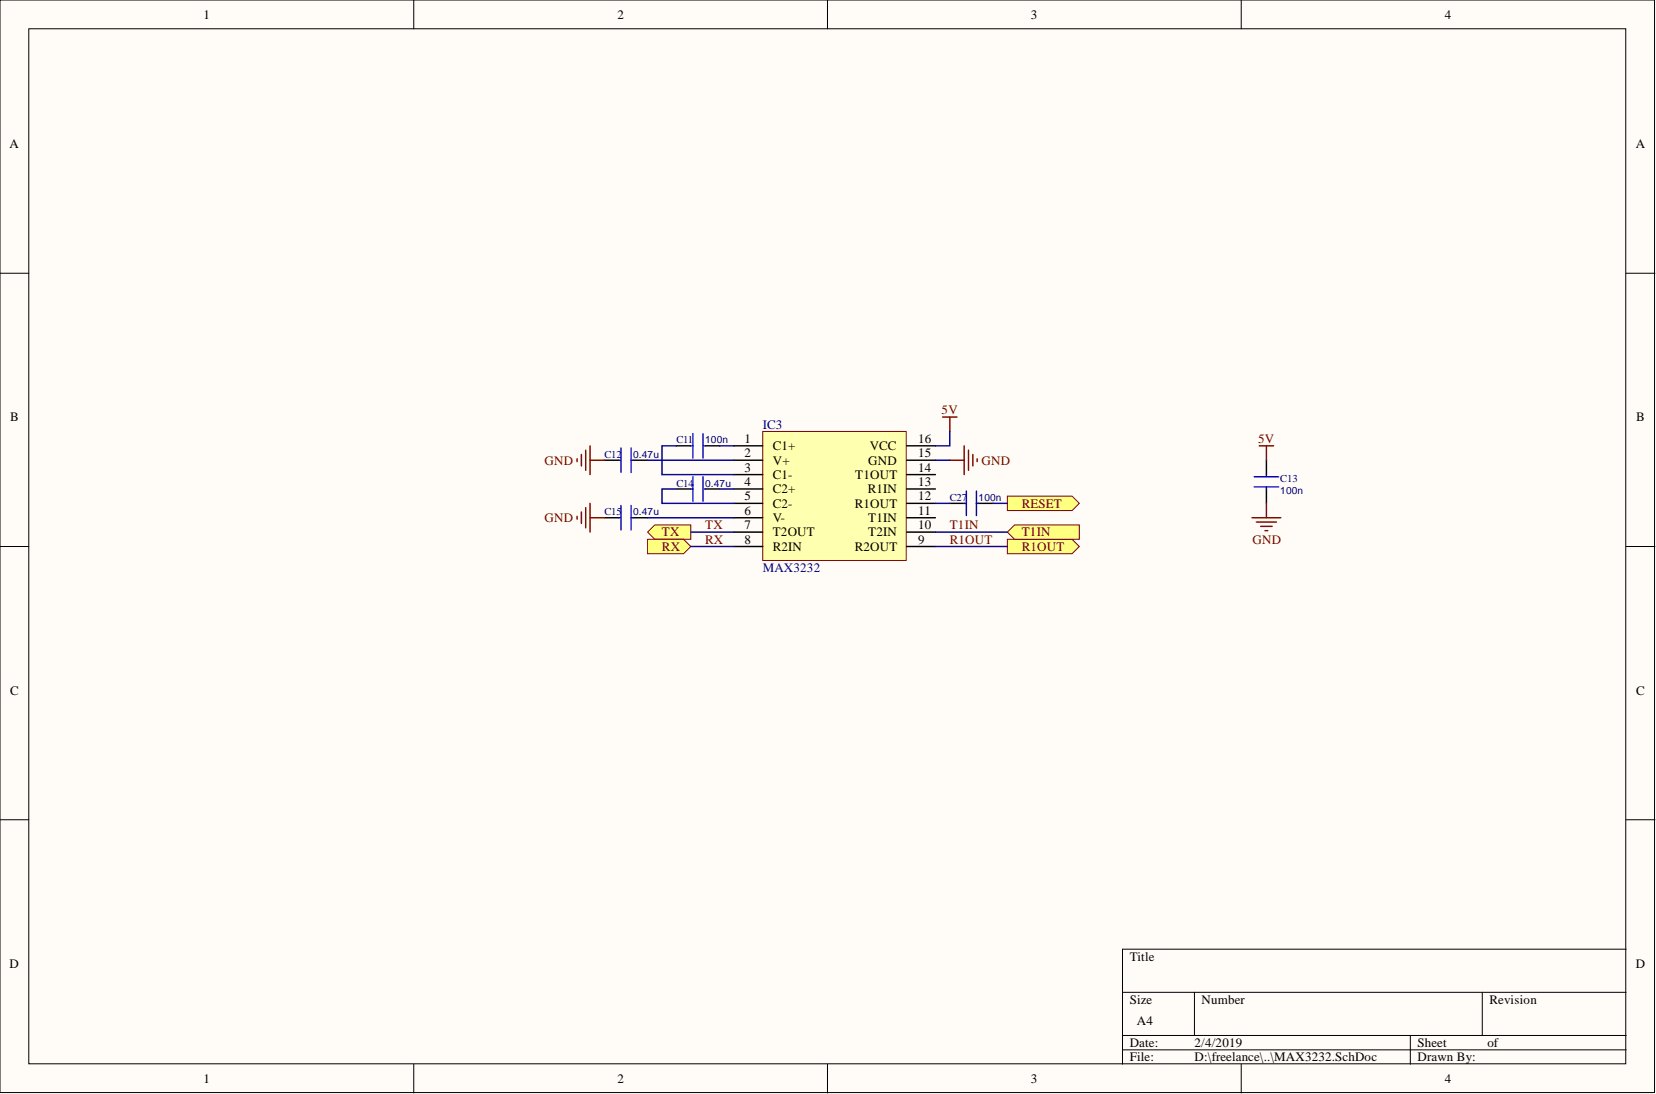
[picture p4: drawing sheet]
<svg xmlns="http://www.w3.org/2000/svg" width="292mm" height="193mm" viewBox="0 0 292 193" stroke-linecap="round" stroke-linejoin="round" font-family="sans-serif">
<defs><g id="words">
<g font-size="2.3">
<text x="35.9" y="3.3">1</text>
<text x="108.9" y="3.3">2</text>
<text x="181.8" y="3.3">3</text>
<text x="254.9" y="3.3">4</text>
<text x="1.7" y="26.1">A</text>
<text x="288.5" y="26.1">A</text>
<text x="1.8" y="74.3">B</text>
<text x="288.6" y="74.3">B</text>
<text x="131.3" y="78.1">1</text>
<text x="131.3" y="80.7">2</text>
<text x="131.3" y="83.2">3</text>
<text x="136.3" y="79.4">C1+</text>
<text x="136.3" y="81.9">V+</text>
<text x="153.2" y="81.9">GND</text>
<text x="153.4" y="79.4">VCC</text>
<text x="162" y="83.2">14</text>
<text x="162" y="80.7">15</text>
<text x="162" y="78.1">16</text>
<text x="131.3" y="85.7">4</text>
<text x="131.3" y="88.3">5</text>
<text x="136.3" y="84.5">C1-</text>
<text x="136.3" y="87">C2+</text>
<text x="136.3" y="89.5">C2-</text>
<text x="150.8" y="89.5">R1OUT</text>
<text x="150.9" y="84.5">T1OUT</text>
<text x="153.1" y="87">R1IN</text>
<text x="162" y="88.3">12</text>
<text x="162" y="85.7">13</text>
<text x="131.3" y="90.8">6</text>
<text x="131.3" y="93.4">7</text>
<text x="131.3" y="95.9">8</text>
<text x="136.3" y="92.1">V-</text>
<text x="136.3" y="94.6">T2OUT</text>
<text x="153.2" y="94.6">T2IN</text>
<text x="153.2" y="92.1">T1IN</text>
<text x="162" y="95.9">9</text>
<text x="162" y="93.4">10</text>
<text x="162" y="90.8">11</text>
<text x="136.3" y="97.2">R2IN</text>
<text x="150.8" y="97.2">R2OUT</text>
<text x="1.8" y="122.5">C</text>
<text x="288.6" y="122.5">C</text>
<text x="1.7" y="170.7">D</text>
<text x="199.3" y="169.5">Title</text>
<text x="288.5" y="170.7">D</text>
<text x="199.3" y="177.1">Size</text>
<text x="212" y="177.1">Number</text>
<text x="262.7" y="177.1">Revision</text>
<text x="199.3" y="184.7">Date:</text>
<text x="200.5" y="180.9">A4</text>
<text x="210.7" y="184.7">2/4/2019</text>
<text x="250" y="184.7">Sheet</text>
<text x="262.4" y="184.7">of</text>
<text x="35.9" y="191">1</text>
<text x="108.9" y="191">2</text>
<text x="181.8" y="191">3</text>
<text x="199.3" y="187.2">File:</text>
<text x="210.7" y="187.2">D:\freelance\..\MAX3232.SchDoc</text>
<text x="250" y="187.2">Drawn By:</text>
<text x="254.9" y="191">4</text>
</g>
<g font-size="2.3" fill="#000080">
<text x="134.5" y="75.6">IC3</text>
<text x="134.5" y="101">MAX3232</text>
</g>
<g font-size="2.3" fill="#800000">
<text x="166.1" y="73.1">5V</text>
<text x="96" y="81.9">GND</text>
<text x="173.1" y="81.9">GND</text>
<text x="221.9" y="78.1">5V</text>
<text x="180.2" y="89.5">RESET</text>
<text x="96" y="92.1">GND</text>
<text x="116.8" y="94.6">TX</text>
<text x="124.4" y="93.4">TX</text>
<text x="124.4" y="95.9">RX</text>
<text x="167.5" y="95.9">R1OUT</text>
<text x="167.5" y="93.4">T1IN</text>
<text x="180.2" y="94.6">T1IN</text>
<text x="220.9" y="95.9">GND</text>
<text x="116.8" y="97.2">RX</text>
<text x="180.2" y="97.2">R1OUT</text>
</g>
<g font-size="1.9" fill="#000080">
<text x="106.6" y="80.8">C12</text>
<text x="119.3" y="78.2">C11</text>
<text x="119.3" y="85.8">C14</text>
<text x="167.5" y="88.4">C27</text>
<text x="225.8" y="85.1">C13</text>
<text x="106.6" y="90.9">C15</text>
</g>
<g font-size="1.8" fill="#000080">
<text x="111.7" y="80.8">0.47u</text>
<text x="124.4" y="78.2">100n</text>
<text x="124.4" y="85.8">0.47u</text>
<text x="172.6" y="88.4">100n</text>
<text x="225.8" y="87.1">100n</text>
<text x="111.7" y="90.9">0.47u</text>
</g>
</g></defs>
<g fill="#fffcf8" stroke="#000" stroke-width=".18">
<path d="M0 0h291.8v192.7h-291.8z"/>
<path d="M5.1 5.1h281.7v182.5h-281.7z"/>
</g>
<g fill="none" stroke="#000" stroke-width=".18">
<path d="M73 0v5.1M146 0v5.1M218.9 0v5.1M0 48.2h5.1M286.8 48.2h5.1M0 96.4h5.1M286.8 96.4h5.1M0 144.6h5.1M286.8 144.6h5.1M198 175h88.8M210.7 175v7.6M261.5 175v7.6"/>
<path d="M286.8 167.4h-88.8v20.3M73 187.7v5.1M146 187.7v5.1M198 182.6h88.8M198 185.2h88.8M218.9 187.7v5.1M248.8 182.6v5.1"/>
</g>
<path d="M134.5 76.1h25.3v22.8h-25.3z" fill="#ffffb0" stroke="#800000" stroke-width=".18"/>
<g fill="none" stroke="#000" stroke-width=".25">
<path d="M119.3 78.6h2.5M124.4 78.6h2.5M129.5 78.6h5M159.9 78.6h5.1M106.6 81.2h2.6M106.6 91.3h2.6M111.7 81.2h2.5M111.7 91.3h2.5M119.3 86.3h2.5M124.4 86.3h2.5M129.5 81.2h5M129.5 83.7h5"/>
<path d="M129.5 86.3h5M129.5 88.8h5M129.5 91.3h5M129.5 93.9h5M129.5 96.4h5M159.9 81.2h5.1M159.9 83.7h5.1M159.9 86.3h5.1M159.9 88.8h5.1M159.9 91.3h5.1M159.9 93.9h5.1M159.9 96.4h5.1"/>
</g>
<g fill="none" stroke="#00f" stroke-width=".25">
<path d="M109.5 79v4.3M111.3 79v4.3M121.8 78.6h.4M122.2 76.5v4.3M124 76.5v4.3M124 78.6h.4M109.2 81.2h.3M109.2 91.3h.3M109.5 89.2v4.3M111.3 89.2v4.3M111.3 81.2h.4M111.3 91.3h.4"/>
<path d="M121.8 86.3h.4M122.2 84.1v4.3M124 84.1v4.3M124 86.3h.4"/>
</g>
<g fill="none" stroke="#800000" stroke-width=".25">
<path d="M103.3 79.4v3.6M104.1 78.6v5.1M166.3 73.6h2.5M167.5 73.6v2.5M170.1 78.6v5.1M170.8 79.4v3.6M101.8 80.9v.5M101.8 91.1v.5M102.6 80.2v2M102.6 90.3v2M103.3 89.5v3.6M104.1 88.8v5.1"/>
<path d="M104.1 81.2h2.5M104.1 91.3h2.5M167.5 81.2h2.6M171.6 80.2v2M172.4 80.9v.5"/>
</g>
<g fill="#ffff80" stroke="#800000" stroke-width=".18">
<path d="M177.7 95.1h11.4l1.3 1.3-1.3 1.3h-11.4z" fill-rule="evenodd"/>
<path d="M177.7 93.9l1.3-1.3h11.4v2.5h-11.4z" fill-rule="evenodd"/>
</g>
<path d="M223.4 81.2v2.5M223.4 86.3v2.5" fill="none" stroke="#000" stroke-width=".25"/>
<path d="M221.2 84.1h4.3M221.2 85.9h4.3M223.4 83.7v.4M223.4 85.9v.4" fill="none" stroke="#00f" stroke-width=".25"/>
<path d="M222.1 78.6h2.6M223.4 78.6v2.6M220.8 91.3h5.1M221.6 92.1h3.6M222.4 92.8h2M223.1 93.6h.5M223.4 88.8v2.5" fill="none" stroke="#800000" stroke-width=".25"/>
<g fill="#ffff80" stroke="#800000" stroke-width=".18">
<path d="M114.2 93.9l1.3-1.3h6.3v2.5h-6.3z" fill-rule="evenodd"/>
<path d="M114.2 95.1h6.4l1.2 1.3-1.2 1.3h-6.4z" fill-rule="evenodd"/>
</g>
<path d="M167.5 88.8h2.6M172.6 88.8h2.6" fill="none" stroke="#000" stroke-width=".25"/>
<path d="M170.1 88.8h.4M170.5 86.6v4.3M172.2 86.6v4.3M172.2 88.8h.4" fill="none" stroke="#00f" stroke-width=".25"/>
<g fill="none" stroke="#000080" stroke-width=".25">
<path d="M119.3 78.6h-2.5v5.1h12.7M126.9 78.6h2.6M167.5 76.1v2.5h-2.5M114.2 81.2h15.3M114.2 91.3h15.3M119.3 86.3h-2.5v2.5h12.7M121.8 96.4h7.7M121.8 93.9h7.7M126.9 86.3h2.6M165 81.2h2.5M165 96.4h12.7M165 93.9h12.7"/>
<path d="M165 88.8h2.5"/>
</g>
<path d="M177.7 87.5h11.4l1.3 1.3-1.3 1.3h-11.4z" fill-rule="evenodd" fill="#ffff80" stroke="#800000" stroke-width=".18"/>
<path d="M175.2 88.8h2.5" fill="none" stroke="#000080" stroke-width=".25"/>
<use href="#words"/>
</svg>
